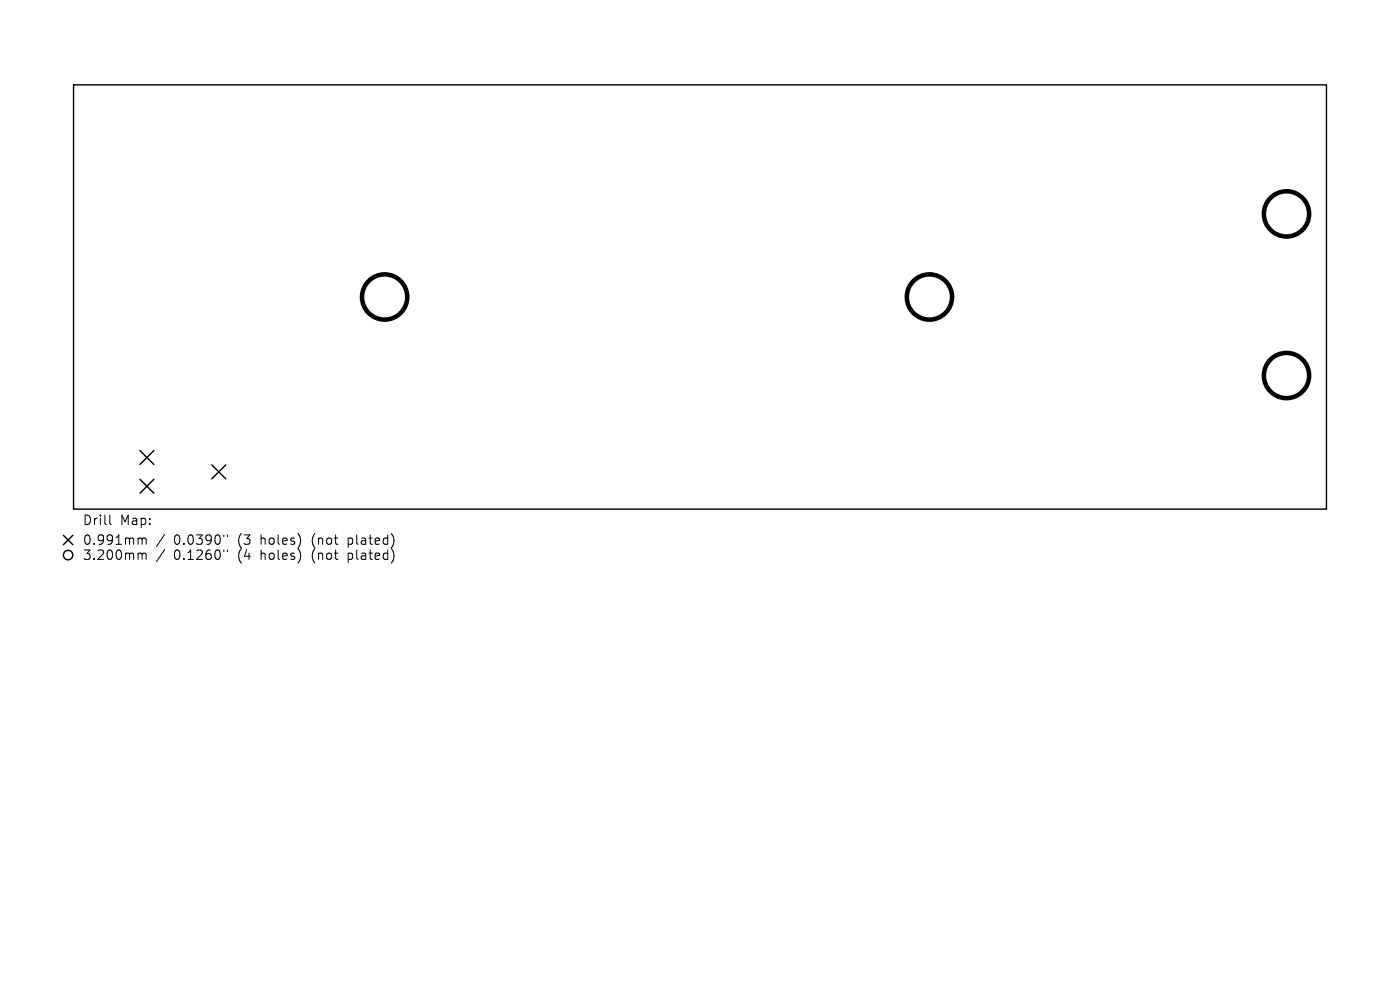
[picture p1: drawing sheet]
<svg xmlns="http://www.w3.org/2000/svg" width="297mm" height="210mm" viewBox="0 0 297 210" stroke-linecap="round" stroke-linejoin="round" font-family="sans-serif">
<defs><g id="words">
<g font-size="2.8">
<text x="17.5" y="111.7">Drill</text>
<text x="25.5" y="111.7">Map:</text>
<text x="17.5" y="115.9">0.991mm</text>
<text x="17.5" y="119.1">3.200mm</text>
<text x="36.9" y="115.9">0.0390&quot;</text>
<text x="36.9" y="119.1">0.1260&quot;</text>
<text x="50.6" y="115.9">(3</text>
<text x="50.6" y="119.1">(4</text>
<text x="55.6" y="115.9">holes)</text>
<text x="55.6" y="119.1">holes)</text>
<text x="66.6" y="115.9">(not</text>
<text x="66.6" y="119.1">(not</text>
<text x="74.5" y="115.9">plated)</text>
<text x="74.5" y="119.1">plated)</text>
</g>
</g></defs>
<g fill="none" stroke="#000" stroke-width=".3">
<path d="M15.6 18h265.8v90h-265.8zM29.7 95.6l3 2.9M32.7 95.6l-3 2.9M44.9 98.6l3 3M47.9 98.6l-3 3M13.5 113.6l2 2M15.5 113.6l-2 2M29.7 101.7l3 2.9M32.7 101.7l-3 2.9"/>
<circle cx="14.5" cy="117.8" r="1"/>
</g>
<g fill="none" stroke="#000" stroke-width=".96">
<circle cx="272.9" cy="45.4" r="4.8"/>
<circle cx="81.6" cy="63" r="4.8"/>
<circle cx="197.2" cy="63" r="4.8"/>
<circle cx="272.9" cy="79.7" r="4.8"/>
</g>
<g fill="none" stroke="#000" stroke-width=".21">
<path d="M23.3 109.3v1.7l.3 .3M29.6 114.1h.3l.3 .3M29.6 117.3l.5 .1 .1 .2M30.2 114.4l.2-.3 .5 .1 .1 1.3M30.2 114.4v1.1M30.2 117.6v1.1M30.2 117.6l.2-.3 .5 .1 .1 1.3M34.9 113.4l-1.7 2.5M34.9 116.6l-1.7 2.5M47.5 113.5v.3M47.5 116.7v.3M48.2 113.5v.3"/>
<path d="M48.2 116.7v.3"/>
</g>
<use href="#words"/>
</svg>
